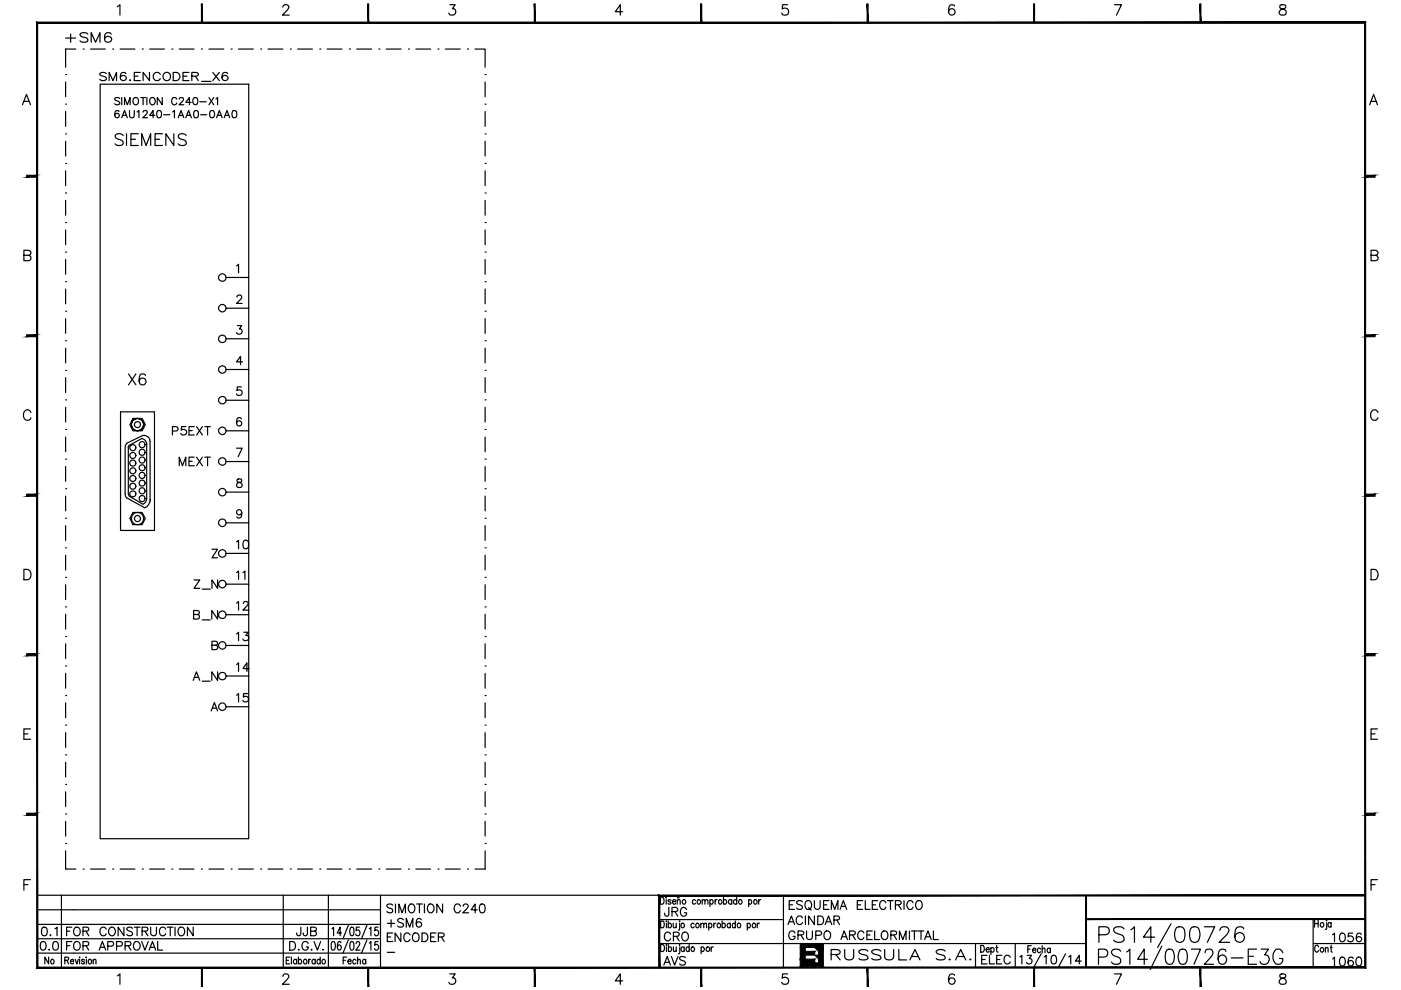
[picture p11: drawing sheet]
<svg xmlns="http://www.w3.org/2000/svg" width="297mm" height="210mm" viewBox="0 0 297 210" stroke-linecap="round" stroke-linejoin="round" font-family="sans-serif">
<!-- layer: 1 -->
<g fill="none" stroke="#000" stroke-width=".25">
<path d="M24.9 1.4l.5-.4v2.2M60 1.5l.2-.4h.8a.51 .51 0 0 1 .1 .7l-1.2 1.4h1.4M95.4 1h1.1l-.6 .8a.7 .7 0 0 1 .8 .9 .7 .7 0 0 1-1 .5l-.3-.1-.2-.3M132 2.5h-1.5l1-1.5v2.2M167 1h-1.1l-.1 .9a.78 .78 0 0 1 1.2 0 .78 .78 0 0 1-.1 1.2 .78 .78 0 0 1-1.2-.3M202.4 1.3a.68 .68 0 0 0-.9-.2 1.3 1.3 0 0 0 .2 2.1 .69 .69 0 0 0 .8-.6 .69 .69 0 0 0-.7-.8 .69 .69 0 0 0-.7 .7M236.3 1h1.5l-1.1 2.2M271.4 1.1a.5 .5 0 0 0 .2 .7 .79 .79 0 0 1 .9 .4 .79 .79 0 0 1 0 .9 .94 .94 0 0 1-1.3-.3 .9 .9 0 0 1 1.1-1 .45 .45 0 0 0 .2-.7zM4.8 22.2l.8-2.2 .9 2.2M5.1 21.5h1M290.4 22.2l.8-2.2 .8 2.2M290.7 21.5h1"/>
<path d="M5.1 54.1l1.2-.1 .2-.3v-.4l-.5-.2h-.9v2.2l1.2-.1a.59 .59 0 0 0 .2-.6 .59 .59 0 0 0-.5-.5M290.7 54.1h1a.53 .53 0 0 0 .3-.8l-.3-.2h-1v2.2h1a.58 .58 0 0 0 .3-1l-.3-.2M6.5 87.4a.8 .8 0 0 0-.9-.5 .8 .8 0 0 0-.6 .8 .97 .97 0 0 0 .2 1.1 .97 .97 0 0 0 1.1 .2l.2-.4M292.2 87.4a.8 .8 0 0 0-.9-.5 .8 .8 0 0 0-.7 .8 .97 .97 0 0 0 .2 1.1 .97 .97 0 0 0 1.1 .2l.3-.4M5.1 120.7h.7a1.18 1.18 0 0 1 .8 1.1 1.18 1.18 0 0 1-.8 1.1h-.7zM290.7 120.7h.8a1.18 1.18 0 0 1 .7 1.1 1.18 1.18 0 0 1-.7 1.1h-.8zM5.1 155.6h.8M6.5 154.5h-1.4v2.2h1.4M290.7 155.6h.8M292 154.5h-1.3v2.2h1.3M5.1 187.6h.8M6.5 186.5h-1.4v2.3"/>
<path d="M7.9 192.9h72.8M7.9 196h72.8M7.9 199h72.8M8 189.8h131.8M13 189.8v15.3M60.1 189.8v15.3M69.6 189.8v15.3M80.7 189.8v15.3M139.8 195h26.3M140 190.2a.79 .79 0 0 1 .8 .5 .79 .79 0 0 1-.2 .9l-.6 .1zM140.1 195.3a.78 .78 0 0 1 .8 .5 .78 .78 0 0 1-.3 .9h-.5zM141.3 190.2v.2z"/>
<path d="M141.3 190.7v1M141.3 195.3v.1zM141.3 195.7v1M141.7 195.9a.45 .45 0 0 1 .7 .2 .45 .45 0 0 1-.5 .6l-.2-.2M141.7 195.3v1.4M142.3 191l-.1-.2a.33 .33 0 0 0-.6 .2l.6 .3v.3a.33 .33 0 0 1-.6-.1M142.6 191.2h.6v-.4a.42 .42 0 0 0-.6 .4 .42 .42 0 0 0 .6 .4v-.1M142.7 195.7l.1 1h.4l.2-.2M143.4 195.7v1M143.6 191l.3-.3 .3 .1v.9M143.6 190.7v1M144 190.3l-.3 .1-.1-.1"/>
<path d="M144.1 195.3v.1zM144.1 195.7v1.2l-.3 .3M147.2 195.9a.45 .45 0 0 0-.8 .2 .45 .45 0 0 0 .6 .6l.2-.2M147.5 191a.45 .45 0 0 0-.8 .1 .45 .45 0 0 0 .5 .6l.3-.2M148.6 196l.3-.3 .2 .1 .1 .9M148.6 195.7v1M148.9 191l.2-.3 .3 .1 .1 .9M148.9 190.7v1M149.2 196l.3-.3 .3 .1v.9M149.5 191l.3-.3 .2 .1 .1 .9M150.3 195.9l.1-.1a.45 .45 0 0 1 .6 .4 .45 .45 0 0 1-.6 .5l-.1-.2M150.3 195.7v1.5"/>
<path d="M150.5 191a.45 .45 0 0 1 .8 .1 .45 .45 0 0 1-.5 .6l-.3-.2M150.5 190.7v1.5M151.3 195.7v1M151.6 190.7v1M151.8 195.7h-.2l-.3 .5M152 190.7h-.1l-.3 .5M153.1 195.9a.45 .45 0 0 1 .7 .2 .45 .45 0 0 1-.4 .6l-.3-.2M153.1 195.3v1.4M153.4 191l.1-.2a.42 .42 0 0 1 .6 .4 .42 .42 0 0 1-.6 .4l-.1-.1M153.4 190.2v1.5M154.8 195.9v-.1a.45 .45 0 0 0-.6 .4 .45 .45 0 0 0 .6 .5v-.2M154.8 195.7v1"/>
<path d="M155.1 191a.45 .45 0 0 0-.7 .2 .45 .45 0 0 0 .5 .5l.2-.2M155.1 190.7v1M155.9 195.9l-.1-.1a.44 .44 0 0 0-.5 .4 .44 .44 0 0 0 .5 .5l.1-.2M155.9 195.3v1.4M156.2 191a.45 .45 0 0 0-.8 .2 .45 .45 0 0 0 .6 .5l.2-.2M156.2 190.2v1.5M158.4 195.9l.2-.1a.44 .44 0 0 1 .5 .4 .44 .44 0 0 1-.5 .5l-.2-.2M158.4 195.7v1.5M158.7 191l.1-.2a.42 .42 0 0 1 .6 .4 .42 .42 0 0 1-.6 .4l-.1-.1M158.7 190.7v1.5M160.6 195.7v1M160.9 190.7v1"/>
<path d="M161 195.7l-.3 .1-.1 .4M161.3 190.7h-.2l-.2 .5M166.1 189.9v15.2M278.4 194.8v10.3M278.7 195.1v1.5M278.7 195.8h.8M279.5 195.1v1.5M281.2 195.2h.1zM281.3 195.6v1.2l-.3 .2M282.2 195.8l-.1-.1a.44 .44 0 0 0-.6 .4 .44 .44 0 0 0 .6 .4l.1-.1M282.2 195.6v1M290.7 187.6h.8"/>
<path d="M292 186.5h-1.3v2.3M7.9 202.1h72.8M10.3 202.9v1.5l-.8-1.5v1.5M13.7 203.6l.8-.1v-.4l-.8-.2v1.5M14.2 203.6l.3 .8M14.9 203.8h.7v-.3a.44 .44 0 0 0-.7 .4 .44 .44 0 0 0 .6 .4l.1-.1M15.9 203.4l.4 1 .3-1M16.9 202.9v.2zM16.9 203.4v1M17.9 203.6a.31 .31 0 0 0-.3-.2 .31 .31 0 0 0-.3 .2l.6 .5-.2 .3-.4-.1v-.1M18.2 203h.2zM18.3 203.4v1"/>
<path d="M19.8 203.7l.3-.3 .2 .1v.9M19.8 203.4v1M24.9 206.9l.5-.4v2.2M60 207l.4-.5 .6 .1a.46 .46 0 0 1 .1 .7l-1.2 1.4h1.4M60.7 203.6h.5M61.5 202.9h-.8v1.5h.8M61.8 202.9v1.5M62.9 203.6a.45 .45 0 0 0-.8 .2 .45 .45 0 0 0 .6 .6l.2-.2M62.9 203.4v1M63.3 203.6a.45 .45 0 0 1 .7 .2 .45 .45 0 0 1-.5 .6l-.2-.2M63.3 202.9v1.5M65.4 203.4v1"/>
<path d="M65.9 203.4l-.3 .1-.2 .3M66.8 203.6a.45 .45 0 0 0-.7 .2 .45 .45 0 0 0 .5 .6l.2-.2M66.8 203.4v1M67.9 203.6a.45 .45 0 0 0-.8 .2 .45 .45 0 0 0 .5 .6l.3-.2M67.9 202.9v1.5M72.8 203.6h.4M73.5 202.9h-.7v1.5M73.8 203.8h.7l-.1-.3a.44 .44 0 0 0-.6 .4 .44 .44 0 0 0 .5 .4l.2-.1M75.5 203.6a.45 .45 0 0 0-.8 .2 .45 .45 0 0 0 .5 .6l.3-.2M75.8 203.7l.3-.3 .3 .1v.9M75.8 202.9v1.5M77.5 203.6a.45 .45 0 0 0-.7 .2 .45 .45 0 0 0 .5 .6l.2-.2"/>
<path d="M77.5 203.4v1M95.4 206.5h1.1l-.6 .8a.7 .7 0 0 1 .8 .8 .7 .7 0 0 1-1 .6l-.3-.1-.2-.3M132 208h-1.5l1-1.5v2.2M139.8 200.1h90.5M140.1 200.3a.75 .75 0 0 1 .8 .7 .75 .75 0 0 1-.8 .7zM141.3 200.3v.1zM141.3 200.8v.9M141.7 201l.1-.2a.45 .45 0 0 1 .6 .4 .45 .45 0 0 1-.6 .5l-.1-.2M141.7 200.3v1.4M142.8 200.8v.9h.3l.3-.2M143.4 200.8v.9M144.1 200.3v.1z"/>
<path d="M144.1 200.8v1.2l-.3 .2M145.1 201l-.2-.2a.44 .44 0 0 0-.5 .4 .44 .44 0 0 0 .5 .5l.2-.2M145.1 200.8v.9M146.1 201l-.1-.2a.45 .45 0 0 0-.6 .4 .45 .45 0 0 0 .6 .5l.1-.2M146.1 200.3v1.4M148.7 201v-.2a.45 .45 0 0 1 .6 .4 .45 .45 0 0 1-.6 .5v-.2M148.7 200.8v1.4M150.8 200.8v.9M151.2 200.8h-.3l-.1 .4M167 206.5h-1.1l-.1 .9a.78 .78 0 0 1 1.2 0 .78 .78 0 0 1-.1 1.2 .78 .78 0 0 1-1.2-.3M202.4 206.8a.63 .63 0 0 0-.6-.3 .63 .63 0 0 0-.6 .4 1.24 1.24 0 0 0 .5 1.8 .69 .69 0 0 0 .8-.7 .69 .69 0 0 0-.7-.7 .69 .69 0 0 0-.7 .7M206.8 200.1v5"/>
<path d="M207.9 200.4a.78 .78 0 0 1 .8 .5 .78 .78 0 0 1-.2 .9l-.6 .1zM209.1 201.3h.6v-.3a.45 .45 0 0 0-.6 .4 .45 .45 0 0 0 .6 .4v-.1M210.1 201.1a.45 .45 0 0 1 .7 .2 .45 .45 0 0 1-.5 .6l-.2-.2M210.1 200.9v1.5M211.1 200.9h.5M211.3 200.4v1.2l.3 .3M215.3 200.1v5M217.9 201.2h.5M218.6 200.5h-.7v1.5M218.9 201.5h.7l-.1-.4a.44 .44 0 0 0-.6 .4 .44 .44 0 0 0 .6 .4l.1-.1M220.6 201.2l-.1-.1a.44 .44 0 0 0-.6 .4 .44 .44 0 0 0 .6 .4l.1-.1M221 201.3l.2-.3 .3 .1 .1 .9"/>
<path d="M221 200.5v1.5M222.7 201.2l-.1-.1a.44 .44 0 0 0-.6 .4 .44 .44 0 0 0 .6 .4l.1-.1M222.7 201v1M236.3 206.5h1.5l-1.1 2.2M271.4 206.6a.47 .47 0 0 0 .2 .7 .79 .79 0 0 1 .9 .3 .79 .79 0 0 1 0 1 .94 .94 0 0 1-1.3-.3 .9 .9 0 0 1 1.1-1l.2-.1 .1-.4a.85 .85 0 0 0-1.2-.2zM278.4 200.1h11.1M279.6 200.8a.42 .42 0 0 0-.6-.4 .42 .42 0 0 0-.2 .6v.3a.42 .42 0 0 0 .2 .6 .42 .42 0 0 0 .6-.4M281 201.2l.2-.3 .3 .1 .1 .9M281 200.9v1M282.1 200.9h.3M282.2 200.4v1.2l.3 .3"/>
<circle cx="144.7" cy="196.2" r=".45"/>
<circle cx="145" cy="191.2" r=".44"/>
<circle cx="147.9" cy="196.2" r=".45"/>
<circle cx="148.2" cy="191.2" r=".44"/>
<circle cx="152.4" cy="196.2" r=".45"/>
<circle cx="152.7" cy="191.2" r=".45"/>
<circle cx="156.7" cy="196.2" r=".45"/>
<circle cx="157" cy="191.2" r=".44"/>
<circle cx="159.9" cy="196.2" r=".45"/>
<circle cx="160.2" cy="191.2" r=".45"/>
<circle cx="280.3" cy="196" r=".45"/>
<circle cx="11.1" cy="203.8" r=".44"/>
<circle cx="19.1" cy="203.8" r=".45"/>
<circle cx="64.7" cy="203.8" r=".44"/>
<circle cx="68.6" cy="203.8" r=".45"/>
<circle cx="146.9" cy="201.2" r=".44"/>
<circle cx="150.1" cy="201.2" r=".45"/>
<circle cx="280.3" cy="201.3" r=".44"/>
</g>
<g fill="#000" stroke="#000" stroke-width=".21">
<path d="M42.7 .8v4h.2zM42.7 .8h.2v4z"/>
<path d="M78 .8v4h.2zM78 .8h.2v4z"/>
<path d="M113.3 .8v4h.2zM113.3 .8h.2v4z"/>
<path d="M148.5 .8v4h.3zM148.5 .8h.3v4z"/>
<path d="M183.8 .8v4h.3zM183.8 .8h.3v4z"/>
<path d="M219.1 .8v4h.3zM219.1 .8h.3v4z"/>
<path d="M254.4 .8v4h.2zM254.4 .8h.2v4z"/>
<path d="M5.7 37.2v.4l2-.4zM5.7 37.6l2-.4v.4z"/>
<path d="M289.5 37.2v.4l2-.4zM289.5 37.6l2-.4v.4z"/>
<path d="M5.7 71v.4l2-.4zM5.7 71.4l2-.4v.4z"/>
<path d="M289.5 71v.4l2-.4zM289.5 71.4l2-.4v.4z"/>
<path d="M5.7 104.8v.4l2-.4zM5.7 105.2l2-.4v.4z"/>
<path d="M289.5 104.8v.4l2-.4zM289.5 105.2l2-.4v.4z"/>
<path d="M5.7 138.6v.5l2-.5zM5.7 139.1l2-.5v.5z"/>
<path d="M289.5 138.6v.5l2-.5zM289.5 139.1l2-.5v.5z"/>
<path d="M5.7 172.4v.5l2-.5zM5.7 172.9l2-.5v.5z"/>
<path d="M289.5 172.4v.5l2-.5zM289.5 172.9l2-.5v.5z"/>
<path d="M230.3 194.8v.2l59.2-.2zM230.3 195l59.2-.2v.2z"/>
<path d="M230.2 189.9l.2 15.2v-15.2zM230.2 189.9l.2 15.2h-.2z"/>
<path d="M139.9 190h149.6v-.2zM139.6 189.8h149.9l-149.6 .2zM139.6 189.8l.3 15.3v-15.1zM139.6 189.8l.3 15.3h-.3z"/>
<path d="M7.8 4.7v200.6l.2-.3zM7.8 4.7l.2 .2v200.1zM7.8 4.7l.2 .2 281.5-.2zM8 4.9l281.5-.2-.2 .2zM289.5 4.7l-.2 .2 .2 200.4zM289.3 4.9l.2 200.4-.2-.3zM7.8 205.3h281.7l-.2-.3zM7.8 205.3l.2-.3h281.3z"/>
<path d="M42.7 205.2v4h.2zM42.7 205.2h.2v4z"/>
<path d="M78 205.2v4h.2zM78 205.2h.2v4z"/>
<path d="M113.3 205.2v4h.2zM113.3 205.2h.2v4z"/>
<path d="M148.5 205.2v4h.3zM148.5 205.2h.3v4z"/>
<path d="M183.8 205.2v4h.3zM183.8 205.2h.3v4z"/>
<path d="M219.1 205.2v4h.3zM219.1 205.2h.3v4z"/>
<path d="M254.4 205.2v4h.2zM254.4 205.2h.2v4z"/>
</g>
<!-- layer: DIBUJO -->
<g fill="none" stroke="#000" stroke-width=".25">
<path d="M176.2 202.4l1.7-.1a.47 .47 0 0 0 .2-.4 .47 .47 0 0 0-.2-.4l-1.7-.2v2.2M177.2 202.4l.9 1.1M179.1 201.3v1.6a1.05 1.05 0 0 0 1 .6 1.05 1.05 0 0 0 .9-.6v-1.6M184 201.7a1.42 1.42 0 0 0-1.9 0 .58 .58 0 0 0 .6 .6l.8 .2a.6 .6 0 0 1 .5 .7 1.58 1.58 0 0 1-1.9 0M186.8 201.7a1.5 1.5 0 0 0-2 0v.2a1.94 1.94 0 0 0 1.7 .7l.3 .3v.3a1.66 1.66 0 0 1-2 0M187.6 201.3v1.6a1.05 1.05 0 0 0 .9 .6 1.05 1.05 0 0 0 1-.6v-1.6M190.6 201.3v2.2h1.6M192.9 203.5l1.1-2.2 1.1 2.2M193.3 202.8h1.4M200.4 201.7a1.42 1.42 0 0 0-1.9 0 .58 .58 0 0 0 .5 .6l.8 .2a.6 .6 0 0 1 .6 .7 1.58 1.58 0 0 1-1.9 0M201.4 203.3l-.2 .1h.3M202.6 203.5l1.1-2.2 1.1 2.2"/>
<path d="M203 202.8h1.4M205.7 203.3l-.1 .1h.3"/>
</g>
<!-- layer: 2 -->
<path d="M170.7 200.9v.8M170.7 202.5v.9" fill="none" stroke="#000" stroke-width=".25"/>
<g fill="#000" stroke="#000" stroke-width=".21">
<path d="M172.7 202.5h.9v.9zM172.7 200.9h.9v.8z"/>
<path d="M169.7 200.1v.8h4.9zM169.7 200.1h4.9v.8z"/>
<path d="M170.7 200.9l-1 2.5h1zM169.7 200.9h1l-1 2.5z"/>
<path d="M170.7 201.7v.8l2-.8zM170.7 202.5l2-.8v.8z"/>
<path d="M169.7 205l3-1.6v1.6zM169.7 203.4v1.6l3-1.6z"/>
<path d="M173.6 200.9v3.3l1-3.3zM174.6 200.9v3.3h-1z"/>
<path d="M172.7 204.2l1.9 .8v-.8zM172.7 204.2l1.9 .8h-1.9z"/>
</g>
<!-- layer: 10 -->
<g fill="none" stroke="#000" stroke-width=".25">
<path d="M8.8 199.7a.63 .63 0 0 1 .9 .3 1.15 1.15 0 0 1-.5 1.5h-.2a1.17 1.17 0 0 1-.2-1.8zM9 196.7a.63 .63 0 0 1 .9 .2 .91 .91 0 0 1-.6 1.5 1.17 1.17 0 0 1-.3-1.7zM10.6 198.3h.2zM11.4 199.7a.63 .63 0 0 1 .9 .3 1.15 1.15 0 0 1-.5 1.5h-.1a1.17 1.17 0 0 1-.3-1.8zM11.7 196.9l.4-.3v1.8M14.1 197.4h.7M15.2 196.6h-1.1v1.8M15.2 199.6h-1.1v1.9M15.8 196.8a.68 .68 0 0 1 .7-.2 .68 .68 0 0 1 .5 .7v.4a.7 .7 0 0 1-.7 .7 .7 .7 0 0 1-.7-.7zM15.8 199.9a.76 .76 0 0 1 1-.1 .76 .76 0 0 1 .2 1 .75 .75 0 0 1-1 .6 .75 .75 0 0 1-.4-1.1zM17.6 197.4l1.1-.1 .1-.4-.4-.3h-.8v1.8M18.2 197.4l.6 1"/>
<path d="M22.5 197a.64 .64 0 0 0-1-.3 .91 .91 0 0 0-.3 1.1 .91 .91 0 0 0 1.1 .5l.2-.3M23.2 196.8a.68 .68 0 0 1 .8-.2 .68 .68 0 0 1 .5 .7v.4a.72 .72 0 0 1-.8 .7 .72 .72 0 0 1-.7-.7v-.4zM26.3 196.6v1.8l-1.3-1.8v1.8M28.1 196.8a.71 .71 0 0 0-1.2 .2l.2 .3 .8 .3 .2 .5a.82 .82 0 0 1-1.2 0M28.5 199.9a.83 .83 0 0 1 1.1 .1 .83 .83 0 0 1-.1 1.2 .66 .66 0 0 1-.8 .2 .66 .66 0 0 1-.4-.6zM28.5 196.6h1.2M29.1 196.6v1.8M30 199.6l.7 1.9 .7-1.9M30.1 197.4l1.1-.1 .2-.4-.5-.3h-.8v1.8M30.7 197.4l.7 1M31.9 196.6v1.3a.62 .62 0 0 0 .7 .5 .62 .62 0 0 0 .6-.5v-1.3M33.4 199.6v1.9h1.1"/>
<path d="M35.1 197a.68 .68 0 0 0-.7-.4 .68 .68 0 0 0-.6 .7v.4a.68 .68 0 0 0 .6 .7 .68 .68 0 0 0 .7-.4M35.5 196.6h1.2M36.1 196.6v1.8M37.1 196.6v1.8M37.9 196.8a.68 .68 0 0 1 .8-.2 .68 .68 0 0 1 .4 .7v.4a.7 .7 0 0 1-.7 .7 .7 .7 0 0 1-.7-.7zM41 196.6v1.8l-1.3-1.8v1.8M61.4 199.6h.6a.96 .96 0 0 1 .7 .9 .96 .96 0 0 1-.7 1h-.6zM63.8 196.6l-.1 1.6-.3 .2-.3-.1-.2-.5M65.2 196.6l-.1 1.6-.3 .2-.3-.1-.2-.5M65.9 197.4l1-.1 .2-.2-.1-.3-.3-.2h-.8v1.8h.8a.49 .49 0 0 0 .4-.5 .49 .49 0 0 0-.4-.5M66.6 199.6l.7 1.9 .7-1.9M70.4 196.9l.3-.3v1.8"/>
<path d="M70.4 199.7l.3-.1a1.27 1.27 0 0 1 0 1.9h-.1a.82 .82 0 0 1-.4-1.1zM72.3 199.9l-.1-.2-.3-.1a1.11 1.11 0 0 0 .1 1.9 .52 .52 0 0 0 .4-.7 .52 .52 0 0 0-.7-.4l-.2 .5M72.4 197.8h-.9l.6-1.2v1.8M73.9 196.2l-1.2 2.8M73.9 199.3l-1.2 2.8M74.4 196.7l.3-.1a.85 .85 0 0 1 .3 1l-.1 .7-.4 .1a1.39 1.39 0 0 1-.1-1.7zM74.4 199.7l.3-.1a.85 .85 0 0 1 .3 1.1l-.1 .7-.4 .1a1.39 1.39 0 0 1-.1-1.8zM76.2 196.6h-.6v.7a.49 .49 0 0 1 .7 .1v.3a.48 .48 0 0 1-.2 .7 .48 .48 0 0 1-.7-.3M77.8 196.2l-1.1 2.8M77.8 199.3l-1.1 2.8M78.3 196.9l.3-.3v1.8M78.3 200l.3-.4v1.9"/>
<path d="M80.2 196.6h-.7l-.1 .7h.1a.44 .44 0 0 1 .7 .1 .55 .55 0 0 1 0 .8 .55 .55 0 0 1-.8 0v-.1M80.2 199.6h-.7l-.1 .8a.41 .41 0 0 1 .5-.2 .41 .41 0 0 1 .3 .3 .54 .54 0 0 1 0 .8 .54 .54 0 0 1-.8 0v-.2M82.1 198.7h.7M82.1 195.8h1.6M82.9 195v1.6M83.3 197.8h-1.2v1.8h1.2M83.3 191.9a.69 .69 0 0 0-.7-.3 .69 .69 0 0 0-.6 .5l.2 .3 .9 .3 .2 .5a.75 .75 0 0 1-1.3 0M83.8 191.7v1.8M84.6 193.5v-1.8l.6 1.8 .8-1.8v1.8M85 197.8v1.8l-1.2-1.8v1.8M85.5 195a.67 .67 0 0 0-.6-.3 .67 .67 0 0 0-.6 .5l.2 .2 1 .5v.4a.84 .84 0 0 1-1.2 0M86.1 196.6v-1.9l.8 1.9 .6-1.9v1.9"/>
<path d="M86.8 191.9a.66 .66 0 0 1 .7-.2 .66 .66 0 0 1 .5 .7v.4a.7 .7 0 0 1-.7 .8 .7 .7 0 0 1-.7-.8zM86.9 198.2a.68 .68 0 0 0-.7-.4 .68 .68 0 0 0-.6 .7v.5a.68 .68 0 0 0 .6 .6 .68 .68 0 0 0 .7-.4M87.6 198.1l.4-.3a.91 .91 0 0 1 .9 .9 .91 .91 0 0 1-.9 .9l-.4-.2-.2-.4zM88.3 191.7h1.3M88.9 191.7v1.8M89.3 195a.5 .5 0 0 0-.8-.2 1.12 1.12 0 0 0 .3 1.8 .58 .58 0 0 0 .6-.5 .58 .58 0 0 0-.5-.7 .58 .58 0 0 0-.6 .5M89.5 197.8h.6a.96 .96 0 0 1 .6 .9 .96 .96 0 0 1-.6 .9h-.6zM90 191.7v1.8M90.8 191.9a.83 .83 0 0 1 1.2 .2 .83 .83 0 0 1-.2 1.1l-.2 .2a.9 .9 0 0 1-1-.4 .9 .9 0 0 1 .2-1.1zM91.3 198.7h.7M92.4 197.8h-1.1v1.8h1.1M92.9 198.7l1.1-.1 .2-.3-.1-.3-.3-.2h-.9v1.8"/>
<path d="M93.6 198.7l.6 .9M93.8 191.7v1.8l-1.2-1.8v1.8M97.6 192.1a.67 .67 0 0 0-.8-.4 .67 .67 0 0 0-.5 .7v.4a.67 .67 0 0 0 .5 .7 .67 .67 0 0 0 .8-.4M98.2 192.1l.1-.3 .3-.1 .6 .1a.6 .6 0 0 1-.2 .8l-.9 .9h1.2M101.2 192.9h-1.3l.8-1.2v1.8M101.9 191.8a.61 .61 0 0 1 .9 .2 .96 .96 0 0 1-.7 1.5 1.23 1.23 0 0 1-.2-1.7zM141.8 192.4v1.4l-.2 .4-.3 .1a.48 .48 0 0 1-.4-.7M142.2 198.1a.68 .68 0 0 0-.8-.5 .68 .68 0 0 0-.5 .8 .75 .75 0 0 0 .2 .9 .75 .75 0 0 0 1-.1l.1-.2M142.5 193.3l1-.1 .2-.3-.1-.3-.3-.2h-.8v1.9M142.8 198.5l1-.1 .2-.3-.1-.3-.3-.2h-.8v1.9M143.1 193.3l.6 1M143.4 198.5l.6 1"/>
<path d="M144.7 197.9a.77 .77 0 0 1 1-.1 .77 .77 0 0 1 .3 1 .7 .7 0 0 1-.7 .7 .7 .7 0 0 1-.7-.7zM145.6 192.9a.67 .67 0 0 0-.8-.5 .67 .67 0 0 0-.5 .7 .75 .75 0 0 0 .2 1 .75 .75 0 0 0 1.1-.3v-.3h-.5M167.1 196l.7-1.8 .7 1.8M167.3 195.4h.9M167.3 191.8h.7M168.5 191h-1.2v1.8h1.2M168.6 197.8a.68 .68 0 0 0-.8-.4 .68 .68 0 0 0-.6 .7v.4a.66 .66 0 0 0 .7 .7 .66 .66 0 0 0 .7-.7h-.5M169.2 198.2l1-.1 .2-.4-.4-.3h-.8v1.8M169.8 198.2l.6 1M170.1 194.6a.68 .68 0 0 0-.7-.4 .68 .68 0 0 0-.6 .7 .82 .82 0 0 0 .2 .9 .82 .82 0 0 0 .9 .1l.2-.3M170.1 191.2a.7 .7 0 0 0-.7-.3 .7 .7 0 0 0-.5 .5l.2 .3 .9 .3 .1 .5a.75 .75 0 0 1-1.2 0M170.8 194.2v1.8"/>
<path d="M170.8 191.2a.76 .76 0 0 1 1.1-.1 .76 .76 0 0 1 .2 1 .7 .7 0 0 1-.7 .7 .7 .7 0 0 1-.7-.7zM171 197.4v1.3a.62 .62 0 0 0 .6 .5 .62 .62 0 0 0 .6-.5v-1.3M171.4 192.4l.6 .6M172.7 194.2v1.8l-1.3-1.8v1.8M172.7 191v1.3a.62 .62 0 0 0 .6 .5 .62 .62 0 0 0 .6-.5v-1.3M173 198.3h.7a.47 .47 0 0 0 .4-.3 .47 .47 0 0 0 0-.4l-.4-.2h-.7v1.8M173.4 194.2h.6a.96 .96 0 0 1 .6 .9 .96 .96 0 0 1-.6 .9h-.6zM174.6 191.8h.7M174.9 197.6l.3-.2a.91 .91 0 0 1 .9 .9 .91 .91 0 0 1-.9 .9l-.3-.2-.2-.5zM174.9 196l.8-1.8 .6 1.8M175.2 195.4h.9M175.8 191h-1.2v1.8h1.2"/>
<path d="M176.3 192.8v-1.8l.7 1.8 .7-1.8v1.8M176.8 195.1l1-.1 .2-.3-.1-.3-.3-.2h-.8v1.8M177.4 195.1l.6 .9M178.1 192.8l.7-1.8 .7 1.8M178.3 199.2l.7-1.8 .7 1.8M178.4 192.2h.8M178.5 198.6h.9M180.1 198.2l1.1-.1 .1-.4-.4-.3h-.8v1.8M180.7 198.2l.6 1M181.8 191.8h.7M182.9 191h-1.1v1.8h1.1M183.2 197.8a.68 .68 0 0 0-.8-.4 .68 .68 0 0 0-.6 .7v.4a.68 .68 0 0 0 .6 .7 .68 .68 0 0 0 .8-.4"/>
<path d="M183.5 191v1.8h1M183.8 198.2h.7M184.9 197.4h-1.1v1.8h1.1M184.9 191.8h.7M185.4 197.4v1.8h1.1M186.1 191h-1.2v1.8h1.2M187 197.6a.68 .68 0 0 1 .8-.2 .68 .68 0 0 1 .4 .7v.4a.7 .7 0 0 1-.7 .7 .7 .7 0 0 1-.7-.7zM187.8 191.4a.67 .67 0 0 0-.8-.5 .67 .67 0 0 0-.5 .8v.4a.67 .67 0 0 0 .5 .7 .67 .67 0 0 0 .8-.5M188.2 191h1.2M188.8 191v1.8M188.9 198.2l1-.1 .2-.4-.5-.3h-.7v1.8M189.5 198.2l.6 1"/>
<path d="M189.9 191.8h1l.2-.5-.5-.3h-.7v1.8M190.4 191.8l.7 1M190.7 199.2v-1.8l.7 1.8 .7-1.8v1.8M191.7 191v1.8M192.8 197.4v1.8M193.2 197.4h1.3M193.6 191.4a.67 .67 0 0 0-.8-.4 .67 .67 0 0 0-.5 .7v.4a.67 .67 0 0 0 .5 .7 .67 .67 0 0 0 .8-.5M193.9 197.4v1.8M194.3 191.2a.76 .76 0 0 1 1-.1 .76 .76 0 0 1 .2 1 .7 .7 0 0 1-.7 .7 .7 .7 0 0 1-.7-.7zM194.6 197.4h1.3M195.3 197.4v1.8M196 199.2l.8-1.8 .6 1.8"/>
<path d="M196.3 198.6h.9M197.9 197.4v1.8h1.1M233 198.2l1.9-.1a.88 .88 0 0 0 0-1.5l-1.9-.1v3.3M238.3 197a1.45 1.45 0 0 0-2.2 0 .83 .83 0 0 0 .7 .9l.9 .3a.85 .85 0 0 1 .3 1.4 1.54 1.54 0 0 1-1.9-.3M239.8 197.1l.7-.6v3.3M244.8 198.7h-2.4l1.6-2.2v3.3M248.3 195.9l-2.9 5M249.5 196.6a1.18 1.18 0 0 1 1.6 .5 2.94 2.94 0 0 1-.3 2.5 1.05 1.05 0 0 1-1.6-.4 2.75 2.75 0 0 1 .3-2.6zM252.7 196.6a1.14 1.14 0 0 1 1.5 .5 2.75 2.75 0 0 1-.3 2.5 1.09 1.09 0 0 1-1.6-.4 2.94 2.94 0 0 1 .4-2.6zM255.3 196.5h2.2l-1.5 3.3M258.6 197.3a.81 .81 0 0 1 .7-.8h.6a.78 .78 0 0 1 .5 1.2l-1.9 2.1h2.2M263.7 197l-.1-.4a1.18 1.18 0 0 0-1.7 .5l-.1 .8 .1 1.4a1.02 1.02 0 0 0 1.7 .2 1.02 1.02 0 0 0-.3-1.6 1.02 1.02 0 0 0-1.5 .8"/>
<path d="M282.5 198.2l.4-.3v1.8M284.3 197.9a.63 .63 0 0 1 .8 .3 1.15 1.15 0 0 1-.4 1.5h-.2a1.17 1.17 0 0 1-.2-1.8zM286.8 197.9h-.9l-.1 .8a.65 .65 0 0 1 1-.1 .65 .65 0 0 1-.1 1 .65 .65 0 0 1-1-.3M288.6 198.1a.52 .52 0 0 0-.7-.2 1.01 1.01 0 0 0 .3 1.8 .57 .57 0 0 0 .5-.6 .57 .57 0 0 0-.6-.6 .57 .57 0 0 0-.5 .6M10.4 201.4h.1zM14.1 200.5h.7M17.6 200.5l1.1-.1 .1-.3-.1-.3-.3-.2h-.8v1.9M18.2 200.5l.6 1M21 201.5l.7-1.9 .7 1.9M21.3 200.9h.9M22.8 200.6h.9a.49 .49 0 0 0 .4-.5 .49 .49 0 0 0-.4-.5h-.9v1.9M24.7 200.6l1.1-.1 .1-.3v-.4l-.4-.2h-.8v1.9"/>
<path d="M26.5 200.5l1.1-.1 .2-.3-.1-.3-.4-.2h-.8v1.9M27.2 200.5l.6 1M31.6 201.5l.7-1.9 .7 1.9M31.9 200.9h.9M63.3 201.3l.1 .1-.1 .1zM65.3 200.1a.64 .64 0 0 0-.9-.4 .91 .91 0 0 0-.4 1.2 .91 .91 0 0 0 1.1 .5l.2-.6h-.4M65.9 201.4h.3zM68.4 201.4h.2zM75.5 200.1l.1-.3a.42 .42 0 0 1 .6-.1 .42 .42 0 0 1 0 .6l-.8 1.2h.9M82.1 201.9h1.6M140.7 204.6l.8-1.8 .6 1.8M141 204h.9"/>
<path d="M142.4 202.8l.6 1.8 .7-1.8M145.3 203.1a.7 .7 0 0 0-1.2 .1l.2 .3 .8 .4 .2 .5a.82 .82 0 0 1-1.2 0M208.1 203.4h.8M209.3 202.6h-1.2v1.8h1.2M209.8 202.6v1.8h1M211.3 203.4h.7M212.4 202.6h-1.1v1.8h1.1M214.2 203a.68 .68 0 0 0-.8-.5 .68 .68 0 0 0-.5 .7v.5a.68 .68 0 0 0 .5 .7 .68 .68 0 0 0 .8-.5M216.2 202.9l.4-.3v1.8M217.8 202.6h.9l-.5 .6a.6 .6 0 0 1 .5 1 .6 .6 0 0 1-1.1-.2M220.8 202.2l-1.6 2.8M221.4 202.9l.4-.3v1.8"/>
<path d="M223.1 202.6a.58 .58 0 0 1 .8 .3 1.19 1.19 0 0 1-.4 1.5h-.2a1.17 1.17 0 0 1-.2-1.8zM225.9 202.2l-1.5 2.8M226.6 202.9l.4-.3v1.8M229.3 203.8h-1.3l.8-1.2v1.8M232.9 202.9h1.2a.85 .85 0 0 0 .8-.8 .85 .85 0 0 0-.8-.9h-1.2v3.3M237.6 201.7a1.19 1.19 0 0 0-1.9 0v.3l.3 .5 1.1 .4a.78 .78 0 0 1 .5 .8 .78 .78 0 0 1-.7 .8l-.9-.2-.3-.3M238.9 201.8l.7-.6v3.3M243.3 203.4h-2.1l1.4-2.2v3.3M246.3 200.6l-2.4 5M247.5 201.4a.91 .91 0 0 1 1.3 .4 2.8 2.8 0 0 1-.2 2.5 .94 .94 0 0 1-1.4-.4 3.1 3.1 0 0 1 .3-2.5zM250.2 201.4a.94 .94 0 0 1 1.4 .4 3 3 0 0 1-.3 2.5 .91 .91 0 0 1-1.3-.4 2.83 2.83 0 0 1 .2-2.5zM252.6 201.2h1.9l-1.4 3.3"/>
<path d="M255.5 202a.73 .73 0 0 1 .6-.8h.5a.79 .79 0 0 1 .4 1.3l-1.7 2h2M259.9 201.7a.82 .82 0 0 0-1.2-.3 2.76 2.76 0 0 0 0 2.9 .95 .95 0 0 0 1.2-.3 .95 .95 0 0 0-.2-1.3 .95 .95 0 0 0-1.3 .2l-.1 .5M261.1 203.1h2.5M264.7 202.8h1.1M266.4 201.2h-1.7v3.3h1.7M267.4 201.2h1.5l-.8 1.3a1.03 1.03 0 0 1 .9 1.5 1.03 1.03 0 0 1-1.7 .2l-.1-.3M272 202a.99 .99 0 0 0-1-.8 .99 .99 0 0 0-1 .8 1.86 1.86 0 0 0 .7 2.5 1 1 0 0 0 1.3-1.3h-.7M282.5 203.3l.4-.4v1.9M284.3 203l.4-.1a1.06 1.06 0 0 1 0 1.9h-.2a1.23 1.23 0 0 1-.2-1.8zM286.9 203.2a.53 .53 0 0 0-.8-.2 1.15 1.15 0 0 0 .2 1.8 .58 .58 0 0 0 .7-.5 .58 .58 0 0 0-.5-.7 .58 .58 0 0 0-.7 .6M287.8 203l.4-.1a1.1 1.1 0 0 1 0 1.9l-.4-.1a1.34 1.34 0 0 1 0-1.7z"/>
</g>
<!-- layer: SONDERTEXT -->
<g fill="none" stroke="#000" stroke-width=".25">
<path d="M26.1 28.7a.95 .95 0 0 0-.9-.4 .95 .95 0 0 0-.8 .6l.3 .4 .9 .4a.62 .62 0 0 1 .5 .4 .62 .62 0 0 1-.2 .7 1.26 1.26 0 0 1-1.5-.3M26.8 28.3v2.5M27.8 29.5h.9M29.3 28.3h-1.5v2.5h1.5M30 30.8v-2.5l1 2.5 .9-2.5v2.5M32.9 29.5h1M34.4 28.3h-1.5v2.5h1.5M36.9 28.3v2.5l-1.7-2.5v2.5M39.5 28.7a.95 .95 0 0 0-.9-.4 .95 .95 0 0 0-.8 .6l.2 .4 1 .4a.62 .62 0 0 1 .5 .4 .62 .62 0 0 1-.3 .7 1.26 1.26 0 0 1-1.4-.3M27.2 79.3l1.6 2.3M28.8 79.3l-1.6 2.3M30.8 79.6a.68 .68 0 0 0-.6-.3 .68 .68 0 0 0-.6 .4 1.69 1.69 0 0 0 .2 1.8 .74 .74 0 0 0 1.1-.3 .74 .74 0 0 0-.5-1 .74 .74 0 0 0-.9 .6"/>
<path d="M36.6 91.4h.7a.47 .47 0 0 0 .5-.5 .47 .47 0 0 0-.5-.4h-.7v1.7M38 98.7v-1.8l.7 1.8 .7-1.8v1.8M39.4 90.5h-.9l-.1 .7a.65 .65 0 0 1 1 0 .65 .65 0 0 1-.1 1 .65 .65 0 0 1-1-.3M40.1 91.3h.7M40.1 97.8h.7M41.2 90.5h-1.1v1.7h1.1M41.2 96.9h-1.1v1.8h1.1M41.7 90.5l1.2 1.7M41.7 96.9l1.2 1.8M42.9 90.5l-1.2 1.7M42.9 96.9l-1.2 1.8M43.4 90.5h1.2"/>
<path d="M43.4 96.9h1.2M44 90.5v1.7M44 96.9v1.8M44.9 116.4h1.2l-1.2 1.9h1.2M41 130.3l1.1-.1 .2-.3-.1-.3-.3-.2h-.9v1.9h.9a.49 .49 0 0 0 .4-.5 .49 .49 0 0 0-.4-.5M41.1 123h1.3l-1.3 1.7h1.3M42.9 124.9h1.7M42.9 131.4h1.7M44.9 136.8l1.1-.1 .1-.2-.1-.4-.3-.1h-.8v1.7h.8a.47 .47 0 0 0 .4-.4 .47 .47 0 0 0-.4-.5M46.1 123v1.7l-1.2-1.7v1.7M46.1 129.4v1.9l-1.2-1.9v1.9M41 144.3l.6-1.9 .8 1.9"/>
<path d="M41.2 143.6h.9M42.9 144.4h1.7M44.8 150.7l.7-1.7 .6 1.7M45 150.1h.9M46.1 142.4v1.9l-1.2-1.9v1.9"/>
</g>
<!-- layer: SYMBOL -->
<path d="M21.2 17.9h31.5v159.9h-31.5z" fill="none" stroke="#000" stroke-width=".25"/>
<!-- layer: ZUSATZTEXTE -->
<g fill="none" stroke="#000" stroke-width=".25">
<path d="M48.2 58.8h4.5M48.2 65.3h4.5M48.2 71.8h4.5M48.2 78.3h4.5M25.6 87.3h7.2v25.2h-7.2zM27.2 94.9v9.8l.2 .5 2.9 1.7M27.4 94.4l-.2 .5M28.2 88.7h1.9l.7 1.3-.7 1.3h-1.9l-.7-1.3zM30.1 92.9l-2.7 1.5M30.2 93a1.39 1.39 0 0 1 .9 1.3M30.2 92.4a1.28 1.28 0 0 1 1.6 1.2v12.6M30.3 92.3l-3.4 1.7-.3 .6-.1 10.1 .1 .5 .3 .4"/>
<path d="M31.1 94.3v11.4a1.35 1.35 0 0 1-.8 1.2M48.2 84.9h4.5M48.2 91.3h4.5M48.2 97.9h4.5M27 105.6l3.6 2M28.2 108.7h1.9l.7 1.2-.7 1.3h-1.9l-.7-1.3zM31.9 105.9a2.02 2.02 0 0 1-1.2 1.8M48.2 104.3h4.5M48.2 110.9h4.5M48.2 117.3h4.5M48.2 123.9h4.5M48.2 130.3h4.5"/>
<path d="M48.2 136.8h4.5M48.2 143.3h4.5M48.2 149.8h4.5"/>
<circle cx="47.2" cy="58.8" r=".8"/>
<circle cx="47.2" cy="71.8" r=".8"/>
<circle cx="47.2" cy="65.3" r=".8"/>
<circle cx="47.2" cy="78.3" r=".79"/>
<circle cx="28.2" cy="99.8" r=".65"/>
<circle cx="28.2" cy="98.2" r=".65"/>
<circle cx="28.2" cy="96.6" r=".65"/>
<circle cx="28.2" cy="94.9" r=".65"/>
<circle cx="29.1" cy="90.1" r="1.32"/>
<circle cx="29.1" cy="90" r=".64"/>
<circle cx="30.1" cy="97.5" r=".65"/>
<circle cx="30.1" cy="94.3" r=".65"/>
<circle cx="30.1" cy="95.9" r=".65"/>
<circle cx="30.1" cy="99.2" r=".64"/>
<circle cx="47.2" cy="97.8" r=".8"/>
<circle cx="47.2" cy="84.8" r=".8"/>
<circle cx="47.2" cy="91.3" r=".79"/>
<circle cx="28.2" cy="103.1" r=".65"/>
<circle cx="28.2" cy="101.5" r=".64"/>
<circle cx="28.2" cy="104.7" r=".64"/>
<circle cx="29.1" cy="109.9" r=".65"/>
<circle cx="29.2" cy="109.9" r="1.31"/>
<circle cx="30.1" cy="100.8" r=".65"/>
<circle cx="30.1" cy="105.7" r=".65"/>
<circle cx="30.1" cy="104.1" r=".65"/>
<circle cx="30.1" cy="102.4" r=".64"/>
<circle cx="47.2" cy="117.4" r=".8"/>
<circle cx="47.2" cy="104.4" r=".8"/>
<circle cx="47.2" cy="110.8" r=".8"/>
<circle cx="47.2" cy="130.3" r=".8"/>
<circle cx="47.2" cy="123.8" r=".8"/>
<circle cx="47.2" cy="136.8" r=".8"/>
<circle cx="47.2" cy="143.3" r=".8"/>
<circle cx="47.2" cy="149.8" r=".8"/>
</g>
<!-- layer: KLEMMEN -->
<g fill="none" stroke="#000" stroke-width=".25">
<path d="M50.2 56.4l.4-.4v1.9M50.2 63l.4-.4 .6 .1a.55 .55 0 0 1-.2 .8l-.8 .8h1.1M50.3 69h1l-.6 .8a.59 .59 0 0 1 .5 .9 .59 .59 0 0 1-1-.2M51.4 76.7h-1.2l.8-1.1v1.7M50.2 95h1.1l-.8 1.8M51.2 82h-.9l-.1 .8a.63 .63 0 0 1 1 0 .63 .63 0 0 1-.1 1 .63 .63 0 0 1-.9-.3M51.2 88.8a.52 .52 0 0 0-.8-.2 1.02 1.02 0 0 0 .3 1.7 .55 .55 0 0 0 .6-.5 .55 .55 0 0 0-.6-.6 .55 .55 0 0 0-.5 .5M50.2 114.9l.4-.4v1.9M50.3 101.6a.36 .36 0 0 0 .2 .6 .66 .66 0 0 1 .7 .3 .66 .66 0 0 1 0 .8 .69 .69 0 0 1-1-.3 .88 .88 0 0 1 1-.9l.1-.3a.67 .67 0 0 0-1-.2zM51.3 108.7a.55 .55 0 0 1-.8 .4 .55 .55 0 0 1-.2-.8 .55 .55 0 0 1 .9 0 1.23 1.23 0 0 1-.5 1.5h-.4l-.1-.2M51.8 114.6a.63 .63 0 0 1 .8 .3 1.17 1.17 0 0 1-.4 1.5h-.2a1.19 1.19 0 0 1-.2-1.8zM50.2 121.4l.4-.3v1.7"/>
<path d="M50.2 127.9l.4-.4v1.9M50.2 134.4l.4-.3v1.7M51.5 121.4l.4-.3v1.7M51.6 128l.3-.5h.4l.3 .4-.2 .6-.9 .9h1.2M51.7 134.1h.9l-.5 .6a.58 .58 0 0 1 .6 .7 .58 .58 0 0 1-.8 .4l-.4-.3M50.2 140.9l.4-.4v1.9M52.8 141.8h-1.3l.9-1.3v1.9"/>
</g>
<!-- layer: ATRIBUTOS -->
<g fill="none" stroke="#000" stroke-width=".25">
<path d="M13.9 8.1h2.1M15 7.2v1.8M18.6 7.2a1.03 1.03 0 0 0-1.6 .2 1.52 1.52 0 0 0 1.4 .7l.2 .6a1.23 1.23 0 0 1-1.6 0M19.3 9v-2.1l1 2.1 .9-2.1v2.1M22.5 15.6a.85 .85 0 0 0-1.3 .2l1 .4a.47 .47 0 0 1 .3 .6 1.03 1.03 0 0 1-1.3 0M23.1 17.1v-1.7l.8 1.7 .8-1.7v1.7M23.6 7.2a.79 .79 0 0 0-1.3 .1 1.39 1.39 0 0 0 .2 1.6 .68 .68 0 0 0 1.1-.3 .68 .68 0 0 0-.6-.9 .8 .8 0 0 0-.8 .6M26.7 15.6a.66 .66 0 0 0-.8-.2 .66 .66 0 0 0-.4 .7v.4a.6 .6 0 0 0 .8 .6 .6 .6 0 0 0 .2-1 .66 .66 0 0 0-1 .4M27.6 16.9l-.1 .1h.2M28.5 16.2h.7M29.7 15.4h-1.2v1.7h1.2M31.7 15.4v1.7l-1.4-1.7v1.7"/>
<path d="M34 15.8a.82 .82 0 0 0-1.3-.2 .82 .82 0 0 0 0 1.2 .82 .82 0 0 0 1.3-.1M36.7 15.4h.7a.88 .88 0 0 1 .8 .8 .88 .88 0 0 1-.8 .9h-.7zM38.8 16.2h.8M40.1 15.4h-1.3v1.7h1.3M40.7 16.2l1.2-.1 .2-.4-.5-.3h-.9v1.7M41.4 16.2l.7 .9M42.7 17.3h2M45.1 15.4l1.4 1.7M46.5 15.4l-1.4 1.7M48.2 15.6a.61 .61 0 0 0-1 .1 .81 .81 0 0 0-.1 1 .81 .81 0 0 0 1 .3 .62 .62 0 0 0-.2-1 .62 .62 0 0 0-.8 .5"/>
<circle cx="35.4" cy="16.2" r=".85"/>
</g>
<!-- layer: 0 -->
<g fill="none" stroke="#000" stroke-width=".25">
<path d="M13.9 15.8h.1M13.9 17.4v3.1M16.1 10.4h-2.2v3.9M17.6 10.4h.1M19.2 10.4h3.1M23.9 10.4h.1M25.5 10.4h3.1M30.2 10.4h.1M31.7 10.4h3.2M36.4 10.4h.1M38 10.4h3.1M42.7 10.4h.1"/>
<path d="M44.3 10.4h3.1M49 10.4h.1M50.6 10.4h3.1M55.3 10.4h.1M56.8 10.4h3.2M61.5 10.4h.1M63.1 10.4h3.1M67.8 10.4h.1M69.4 10.4h3.1M74.1 10.4h.1M75.6 10.4h3.2M80.3 10.4h.1"/>
<path d="M81.9 10.4h3.1M86.6 10.4h.1M88.2 10.4h3.1M92.9 10.4h.1M94.4 10.4h3.2M99.1 10.4h.1M100.7 10.4h2.2v3.9M102.9 15.8h.1M102.9 17.4v3.1M13.9 34.7h.1M13.9 28.4h.1M13.9 22.1h.1"/>
<path d="M13.9 23.7v3.1M13.9 30v3.1M13.9 36.2v3.2M25.2 23.7v-.2a.58 .58 0 0 0-.8 .2 .85 .85 0 0 0 .4 1.3 .48 .48 0 0 0 .5-.5 .48 .48 0 0 0-.5-.5 .48 .48 0 0 0-.5 .5M25.4 20.9l-.4-.2h-.5l-.2 .2 .2 .4 .6 .2 .3 .3v.2l-.4 .2-.7-.2M25.8 25l.6-1.6 .6 1.6M25.8 20.7v1.5M26.1 24.5h.7M26.4 22.2v-1.5l.6 1.5 .6-1.5v1.5M27.5 23.4v1.1a.52 .52 0 0 0 .5 .5 .52 .52 0 0 0 .5-.5v-1.1M28.5 20.7a.75 .75 0 0 1 .9 .7 .75 .75 0 0 1-.8 .8 .89 .89 0 0 1-.1-1.5zM29.1 23.7l.3-.3v1.6"/>
<path d="M29.8 20.7h1M30.3 23.8l.2-.3 .4-.1 .3 .5-.9 1.1h1M30.3 20.7v1.5M31.1 20.7v1.5M31.9 20.9a.73 .73 0 0 1 1 .2 .73 .73 0 0 1-.3 1 .73 .73 0 0 1-.9-.3 .73 .73 0 0 1 .2-.9zM32.8 24.5h-1.1l.8-1.1v1.6M33.4 23.5a.58 .58 0 0 1 .8 .2v.4a.63 .63 0 0 1-.6 .9 1.01 1.01 0 0 1-.2-1.5zM34.4 20.7v1.5l-1.1-1.5v1.5M34.7 24.3h1.3M36.6 23.7l.4-.3v1.6M37.5 21a.63 .63 0 0 0-.9-.2 .63 .63 0 0 0-.2 .8 .56 .56 0 0 0 .4 .6 .56 .56 0 0 0 .7-.4M37.8 25l.6-1.6 .6 1.6"/>
<path d="M38 21l.3-.3 .5 .1v.5l-.8 .9h1M38 24.5h.8M39.4 25l.6-1.6 .6 1.6M39.7 24.5h.7M40.5 21.7h-1.1l.8-1v1.5M41.1 20.7h.4a.81 .81 0 0 1 .4 1.2 .48 .48 0 0 1-.5 .3 .48 .48 0 0 1-.4-.3 1.15 1.15 0 0 1 .1-1.2zM41.3 23.5a.58 .58 0 0 1 .7 .2l.1 .4a.63 .63 0 0 1-.6 .9 1.01 1.01 0 0 1-.2-1.5zM42.4 21.6h1.3M42.5 24.3h1.3M44.3 20.7l1 1.5M44.6 23.5a.58 .58 0 0 1 .8 .2 .74 .74 0 0 1 .1 .9 .74 .74 0 0 1-.9 .3l-.2-.6zM45.3 20.7l-1 1.5"/>
<path d="M45.8 21l.3-.3v1.5M45.9 25l.6-1.6 .6 1.6M46.1 24.5h.8M47.5 25l.6-1.6 .6 1.6M47.8 24.5h.7M49.4 23.5a.58 .58 0 0 1 .8 .2v.4a.63 .63 0 0 1-.6 .9 1.01 1.01 0 0 1-.2-1.5zM102.9 22.1h.1M102.9 28.4h.1M102.9 34.7h.1M102.9 23.7v3.1M102.9 30v3.1M102.9 36.2v3.2"/>
<path d="M13.9 59.7h.1M13.9 53.5h.1M13.9 47.2h.1M13.9 40.9h.1M13.9 42.5v3.1M13.9 48.8v3.1M13.9 55v3.2M102.9 40.9h.1M102.9 47.2h.1M102.9 53.5h.1M102.9 59.7h.1M102.9 42.5v3.1"/>
<path d="M102.9 48.8v3.1M102.9 55v3.2M13.9 78.5h.1M13.9 72.2h.1M13.9 66h.1M13.9 61.3v3.1M13.9 67.5v3.2M13.9 73.8v3.1M102.9 66h.1M102.9 72.2h.1M102.9 78.5h.1M102.9 61.3v3.1"/>
<path d="M102.9 67.5v3.2M102.9 73.8v3.1M13.9 97.4h.1M13.9 91h.1M13.9 84.8h.1M13.9 80.1v3.1M13.9 86.3v3.2M13.9 92.7v3.1M13.9 98.9v3.2M102.9 84.8h.1M102.9 91h.1M102.9 97.4h.1"/>
<path d="M102.9 80.1v3.1M102.9 86.3v3.2M102.9 92.7v3.1M102.9 98.9v3.2M13.9 116.1h.1M13.9 109.9h.1M13.9 103.6h.1M13.9 105.2v3.1M13.9 111.4v3.2M13.9 117.7v3.1M102.9 103.6h.1M102.9 109.9h.1"/>
<path d="M102.9 116.1h.1M102.9 105.2v3.1M102.9 111.4v3.2M102.9 117.7v3.1M13.9 134.9h.1M13.9 128.7h.1M13.9 122.4h.1M13.9 124v3.1M13.9 130.2v3.2M13.9 136.5v3.1M102.9 122.4h.1M102.9 128.7h.1"/>
<path d="M102.9 134.9h.1M102.9 124v3.1M102.9 130.2v3.2M102.9 136.5v3.1M13.9 153.7h.1M13.9 147.5h.1M13.9 141.2h.1M13.9 142.8v3.1M13.9 149v3.2M13.9 155.3v3.2M102.9 141.2h.1M102.9 147.5h.1"/>
<path d="M102.9 153.7h.1M102.9 142.8v3.1M102.9 149v3.2M102.9 155.3v3.2M13.9 178.8h.1M13.9 172.6h.1M13.9 166.3h.1M13.9 160h.1M13.9 161.6v3.1M13.9 167.9v3.1M13.9 174.1v3.2M102.9 160h.1"/>
<path d="M102.9 166.3h.1M102.9 172.6h.1M102.9 178.8h.1M102.9 161.6v3.1M102.9 167.9v3.1M102.9 174.1v3.2M13.9 180.4v3.9h2.2M17.6 184.3h.1M19.2 184.3h3.1M23.9 184.3h.1M25.5 184.3h3.1M30.2 184.3h.1"/>
<path d="M31.7 184.3h3.2M36.4 184.3h.1M38 184.3h3.1M42.7 184.3h.1M44.3 184.3h3.1M49 184.3h.1M50.6 184.3h3.1M55.3 184.3h.1M56.8 184.3h3.2M61.5 184.3h.1M63.1 184.3h3.1M67.8 184.3h.1"/>
<path d="M69.4 184.3h3.1M74.1 184.3h.1M75.6 184.3h3.2M80.3 184.3h.1M81.9 184.3h3.1M86.6 184.3h.1M88.2 184.3h3.1M92.9 184.3h.1M94.4 184.3h3.2M99.1 184.3h.1M102.9 180.4v3.9h-2.2"/>
</g>
<!-- layer: QVW -->
<path d="M50.2 147.4l.4-.3v1.7M52.5 147.1h-.8l-.1 .7a.63 .63 0 0 1 .9 0 .63 .63 0 0 1-.1 .9 .63 .63 0 0 1-.9-.2" fill="none" stroke="#000" stroke-width=".25"/>
</svg>
